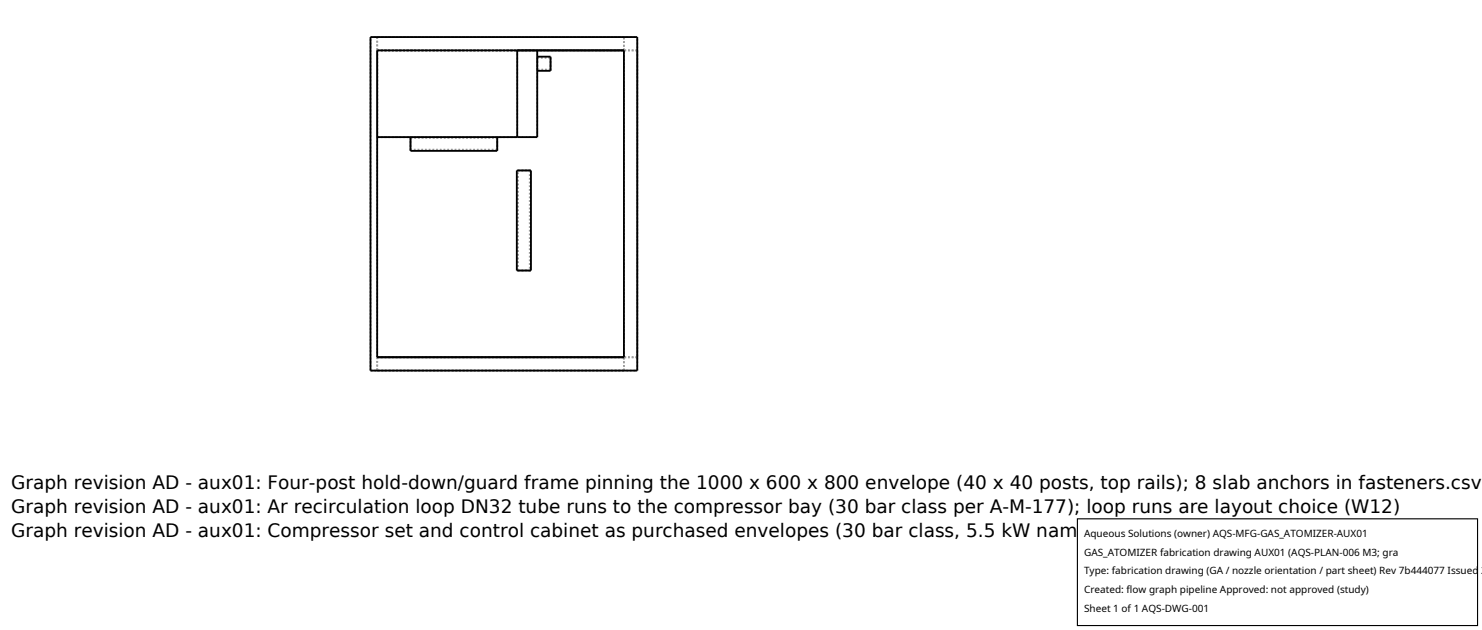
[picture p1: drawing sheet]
<svg xmlns="http://www.w3.org/2000/svg" width="212mm" height="90mm" viewBox="0 0 212 90" stroke-linecap="round" stroke-linejoin="round" font-family="sans-serif">
<defs><g id="words">
<g font-size="2.6">
<text x="1.6" y="69.8">Graph revision AD - aux01: Four-post hold-down/guard frame pinning the 1000 x 600 x 800 envelope (40 x 40 posts, top rails); 8 slab anchors in fasteners.csv</text>
<text x="1.6" y="73.3">Graph revision AD - aux01: Ar recirculation loop DN32 tube runs to the compressor bay (30 bar class per A-M-177); loop runs are layout choice (W12)</text>
<text x="1.6" y="76.7">Graph revision AD - aux01: Compressor set and control cabinet as purchased envelopes (30 bar class, 5.5 kW nameplate); masses table-density placeholders</text>
</g>
<g font-size="1.4">
<text x="154.8" y="76.6">Aqueous Solutions (owner) AQS-MFG-GAS_ATOMIZER-AUX01</text>
<text x="154.8" y="79.3">GAS_ATOMIZER fabrication drawing AUX01 (AQS-PLAN-006 M3; gra</text>
<text x="154.8" y="82">Type: fabrication drawing (GA / nozzle orientation / part sheet) Rev 7b444077 Issued 2</text>
<text x="154.8" y="84.7">Created: flow graph pipeline Approved: not approved (study)</text>
<text x="154.8" y="87.4">Sheet 1 of 1 AQS-DWG-001</text>
</g>
</g></defs>
<g fill="none" stroke="#a0a0a0" stroke-width=".26" stroke-dasharray=".3 .3" stroke-linecap="butt">
<path d="M52.9 5.3h38.1M53.9 7.2h35.2M53.9 5.3v1.9M53.9 19.6v-12.4M53.9 5.3h35.2M53.9 7.2h22.8M53.9 7.2h20M53.9 19.6h22.8M53.9 19.6h20M58.6 19.7v1.7M58.6 19.7h12.4M71 19.6h-12.4"/>
<path d="M71 19.7v1.7M73.9 7.2h15.2M73.9 19.6v-12.4M76.7 19.6v-12.4M76.7 8.1v2M76.7 10.1v-2M76.7 8.3v1.6M76.7 9.9v-1.6M76.7 8.3h1.9M78.6 10.1v-2M78.6 8.3v1.6M78.6 9.9v-1.6"/>
<path d="M78.6 9.9h-1.9M89.1 5.3h-35.2M89.1 7.2v-1.9M91 7.2v43.8M91 7.2h-1.9M58.6 21.5v-1.9M58.6 21.4v-1.7M71 21.5v-1.9M71 21.4v-1.7M71 21.4h-12.4M74 38.6v-14.3M74 38.6h1.7"/>
<path d="M74 24.3h1.7M75.7 38.6h-1.7M75.7 24.3h-1.7M75.7 24.3v14.3M75.8 38.6h-2M75.8 24.3h-2M52.9 52.9h38.1M52.9 52.9v-47.6M53.9 52.9h35.2M53.9 51v-43.8M53.9 51h35.2M53.9 51v1.9"/>
<path d="M89.1 52.9h-35.2M89.1 51v-43.8M89.1 52.9v-1.9M91 52.9v-47.6M91 51v-43.8M91 51h-1.9"/>
</g>
<path d="M52.9 5.3h38.1v47.6h-38.1zM53.9 7.2h35.2v43.8h-35.2zM58.6 19.6v1.9h12.4v-1.9M73.9 7.2v12.4M76.7 7.2v12.4h-22.8M76.7 8.1h1.9v2h-1.9M73.8 24.3h2v14.3h-2z" fill="none" stroke="#000" stroke-width=".26"/>
<path d="M153.9 74.1h57.1v15.2h-57.1z" fill="#fff" stroke="#000" stroke-width=".16"/>
<use href="#words"/>
</svg>
